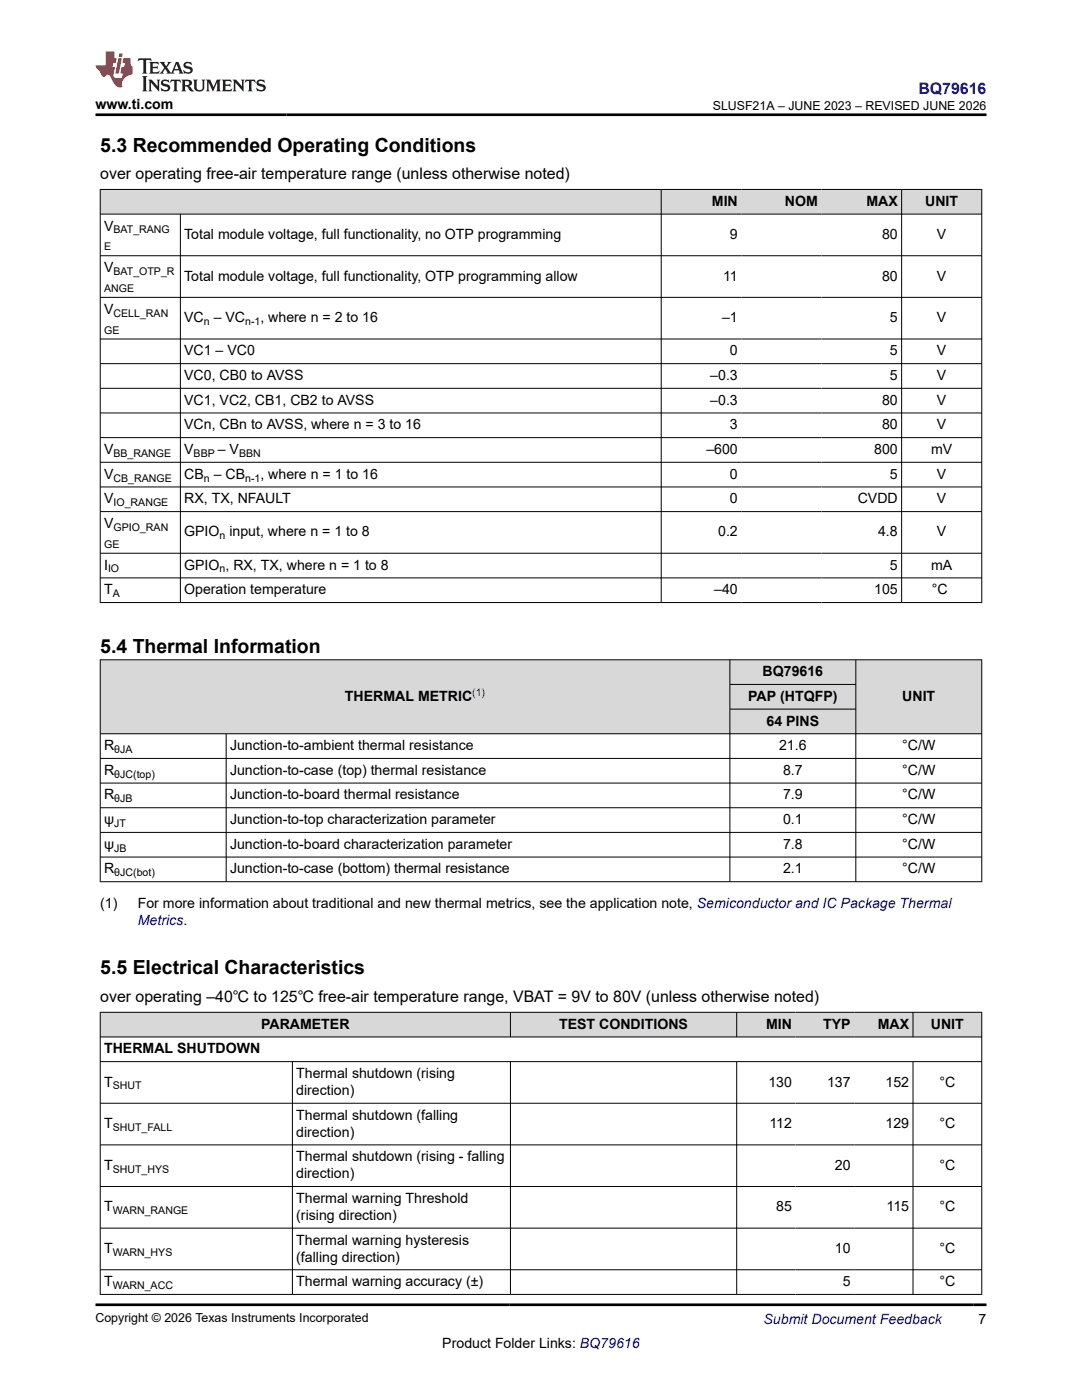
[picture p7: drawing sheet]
<svg xmlns="http://www.w3.org/2000/svg" width="216mm" height="279mm" viewBox="0 0 216 279" stroke-linecap="round" stroke-linejoin="round" font-family="sans-serif">
<defs><g id="words">
<g font-size="3.9">
<text x="20" y="30.3">5.3 Recommended Operating Conditions</text>
<text x="20" y="130.4">5.4 Thermal Information</text>
<text x="20" y="194.5">5.5 Electrical Characteristics</text>
</g>
<text font-size="3.2" fill="#00f" x="183.3" y="18.7">BQ79616</text>
<g font-size="3.2">
<text x="20" y="35.7">over operating free-air temperature range (unless otherwise noted)</text>
<text x="20" y="199.9">over operating –40℃ to 125℃ free-air temperature range, VBAT = 9V to 80V (unless otherwise noted)</text>
</g>
<g font-size="2.8">
<text x="19" y="21.8">www.ti.com</text>
<text x="142" y="41.1">MIN</text>
<text x="156.6" y="41.1">NOM</text>
<text x="172.9" y="41.1">MAX</text>
<text x="184.6" y="41.1">UNIT</text>
<text x="20.8" y="46">V</text>
<text x="36.8" y="47.7">Total module voltage, full functionality, no OTP programming</text>
<text x="145.7" y="47.7">9</text>
<text x="176" y="47.7">80</text>
<text x="187" y="47.7">V</text>
<text x="20.8" y="54.3">V</text>
<text x="36.8" y="56">Total module voltage, full functionality, OTP programming allow</text>
<text x="144.3" y="56">11</text>
<text x="176" y="56">80</text>
<text x="187" y="56">V</text>
<text x="20.8" y="62.6">V</text>
<text x="36.8" y="64.3">VC – VC</text>
<text x="52" y="64.3">, where n = 2 to 16</text>
<text x="144.1" y="64.3">–1</text>
<text x="177.6" y="64.3">5</text>
<text x="187" y="64.3">V</text>
<text x="36.8" y="70.9">VC1 – VC0</text>
<text x="145.7" y="70.9">0</text>
<text x="177.6" y="70.9">5</text>
<text x="187" y="70.9">V</text>
<text x="36.8" y="75.8">VC0, CB0 to AVSS</text>
<text x="141.7" y="75.8">–0.3</text>
<text x="177.6" y="75.8">5</text>
<text x="187" y="75.8">V</text>
<text x="36.8" y="80.8">VC1, VC2, CB1, CB2 to AVSS</text>
<text x="141.7" y="80.8">–0.3</text>
<text x="176" y="80.8">80</text>
<text x="187" y="80.8">V</text>
<text x="36.8" y="85.7">VCn, CBn to AVSS, where n = 3 to 16</text>
<text x="145.7" y="85.7">3</text>
<text x="176" y="85.7">80</text>
<text x="187" y="85.7">V</text>
<text x="20.8" y="90.6">V</text>
<text x="20.8" y="95.5">V</text>
<text x="36.8" y="90.6">V</text>
<text x="36.8" y="95.5">CB – CB</text>
<text x="43.5" y="90.6">– V</text>
<text x="52" y="95.5">, where n = 1 to 16</text>
<text x="140.9" y="90.6">–600</text>
<text x="145.7" y="95.5">0</text>
<text x="174.4" y="90.6">800</text>
<text x="177.6" y="95.5">5</text>
<text x="185.8" y="90.6">mV</text>
<text x="187" y="95.5">V</text>
<text x="20.8" y="100.5">V</text>
<text x="36.8" y="100.5">RX, TX, NFAULT</text>
<text x="145.7" y="100.5">0</text>
<text x="171.1" y="100.5">CVDD</text>
<text x="187" y="100.5">V</text>
<text x="20.8" y="105.4">V</text>
<text x="36.8" y="107.1">GPIO input, where n = 1 to 8</text>
<text x="143.3" y="107.1">0.2</text>
<text x="175.2" y="107.1">4.8</text>
<text x="187" y="107.1">V</text>
<text x="20.8" y="113.7">I</text>
<text x="36.8" y="113.7">GPIO , RX, TX, where n = 1 to 8</text>
<text x="177.6" y="113.7">5</text>
<text x="185.8" y="113.7">mA</text>
<text x="20.8" y="118.6">T</text>
<text x="36.8" y="118.6">Operation temperature</text>
<text x="142.5" y="118.6">–40</text>
<text x="174.4" y="118.6">105</text>
<text x="185.9" y="118.6">°C</text>
<text x="152.2" y="134.9">BQ79616</text>
<text x="68.8" y="139.9">THERMAL METRIC</text>
<text x="149.3" y="139.9">PAP (HTQFP)</text>
<text x="180" y="139.9">UNIT</text>
<text x="20.8" y="149.7">R</text>
<text x="45.9" y="149.7">Junction-to-ambient thermal resistance</text>
<text x="153" y="144.8">64 PINS</text>
<text x="155.5" y="149.7">21.6</text>
<text x="180" y="149.7">°C/W</text>
<text x="20.8" y="154.6">R</text>
<text x="45.9" y="154.6">Junction-to-case (top) thermal resistance</text>
<text x="156.2" y="154.6">8.7</text>
<text x="180" y="154.6">°C/W</text>
<text x="20.8" y="159.6">R</text>
<text x="45.9" y="159.6">Junction-to-board thermal resistance</text>
<text x="156.2" y="159.6">7.9</text>
<text x="180" y="159.6">°C/W</text>
<text x="20.8" y="164.5">ψ</text>
<text x="45.9" y="164.5">Junction-to-top characterization parameter</text>
<text x="156.2" y="164.5">0.1</text>
<text x="180" y="164.5">°C/W</text>
<text x="20.8" y="169.4">ψ</text>
<text x="45.9" y="169.4">Junction-to-board characterization parameter</text>
<text x="156.2" y="169.4">7.8</text>
<text x="180" y="169.4">°C/W</text>
<text x="20.8" y="174.3">R</text>
<text x="45.9" y="174.3">Junction-to-case (bottom) thermal resistance</text>
<text x="156.2" y="174.3">2.1</text>
<text x="180" y="174.3">°C/W</text>
<text x="20" y="181.1">(1)</text>
<text x="27.5" y="181.1">For more information about traditional and new thermal metrics, see the application note, Semiconductor and IC Package Thermal</text>
<text x="52.1" y="205.3">PARAMETER</text>
<text x="111.6" y="205.3">TEST CONDITIONS</text>
<text x="152.8" y="205.3">MIN</text>
<text x="164.3" y="205.3">TYP</text>
<text x="175.1" y="205.3">MAX</text>
<text x="185.7" y="205.3">UNIT</text>
<text x="20.8" y="210.2">THERMAL SHUTDOWN</text>
<text x="59.1" y="215.1">Thermal shutdown (rising</text>
<text x="20.8" y="216.8">T</text>
<text x="59.1" y="218.5">direction)</text>
<text x="153.3" y="216.8">130</text>
<text x="165" y="216.8">137</text>
<text x="176.7" y="216.8">152</text>
<text x="187.5" y="216.8">°C</text>
<text x="20.8" y="225.1">T</text>
<text x="59.1" y="223.5">Thermal shutdown (falling</text>
<text x="59.1" y="226.8">direction)</text>
<text x="153.5" y="225.1">112</text>
<text x="176.7" y="225.1">129</text>
<text x="187.5" y="225.1">°C</text>
<text x="20.8" y="233.5">T</text>
<text x="59.1" y="231.8">Thermal shutdown (rising - falling</text>
<text x="166.6" y="233.5">20</text>
<text x="187.5" y="233.5">°C</text>
<text x="59.1" y="235.1">direction)</text>
<text x="20.8" y="241.8">T</text>
<text x="59.1" y="240.1">Thermal warning Threshold</text>
<text x="59.1" y="243.5">(rising direction)</text>
<text x="154.9" y="241.8">85</text>
<text x="176.9" y="241.8">115</text>
<text x="187.5" y="241.8">°C</text>
<text x="20.8" y="250.1">T</text>
<text x="59.1" y="248.4">Thermal warning hysteresis</text>
<text x="59.1" y="251.8">(falling direction)</text>
<text x="166.6" y="250.1">10</text>
<text x="187.5" y="250.1">°C</text>
<text x="20.8" y="256.7">T</text>
<text x="59.1" y="256.7">Thermal warning accuracy (±)</text>
<text x="168.2" y="256.7">5</text>
<text x="187.5" y="256.7">°C</text>
<text x="88.3" y="269">Product Folder Links: BQ79616</text>
<text x="195.3" y="264.2">7</text>
</g>
<g font-size="2.8" fill="#00f">
<text x="27.5" y="184.5">Metrics.</text>
<text x="152.4" y="264.2">Submit Document Feedback</text>
</g>
<g font-size="2.5">
<text x="142.2" y="21.9">SLUSF21A – JUNE 2023 – REVISED JUNE 2026</text>
<text x="19" y="263.9">Copyright © 2026 Texas Instruments Incorporated</text>
</g>
<g font-size="2.1">
<text x="22.6" y="46.6">BAT_RANG</text>
<text x="20.8" y="50">E</text>
<text x="20.8" y="58.3">ANGE</text>
<text x="22.6" y="54.9">BAT_OTP_R</text>
<text x="22.6" y="63.2">CELL_RAN</text>
<text x="40.7" y="64.9">n</text>
<text x="48.9" y="64.9">n-1</text>
<text x="20.8" y="66.6">GE</text>
<text x="22.6" y="91.2">BB_RANGE</text>
<text x="38.6" y="91.2">BBP</text>
<text x="47.7" y="91.2">BBN</text>
<text x="22.6" y="96.1">CB_RANGE</text>
<text x="22.6" y="101">IO_RANGE</text>
<text x="40.7" y="96.1">n</text>
<text x="48.9" y="96.1">n-1</text>
<text x="22.6" y="105.9">GPIO_RAN</text>
<text x="43.8" y="107.6">n</text>
<text x="20.8" y="109.3">GE</text>
<text x="21.6" y="114.2">IO</text>
<text x="22.5" y="119.2">A</text>
<text x="43.8" y="114.2">n</text>
<text x="22.8" y="150.3">θJA</text>
<text x="22.8" y="155.2">θJC(top)</text>
<text x="22.8" y="160.1">θJB</text>
<text x="22.8" y="165">JT</text>
<text x="22.8" y="170">JB</text>
<text x="22.8" y="174.9">θJC(bot)</text>
<text x="22.5" y="217.4">SHUT</text>
<text x="22.5" y="225.7">SHUT_FALL</text>
<text x="22.5" y="234">SHUT_HYS</text>
<text x="22.5" y="242.3">WARN_RANGE</text>
<text x="22.5" y="250.6">WARN_HYS</text>
<text x="22.5" y="257.2">WARN_ACC</text>
</g>
<text font-size="2.1" fill="#00f" x="94.2" y="138.9">(1)</text>
</g></defs>
<g fill="#d8d8d8">
<path d="M20 37.8h175.9v4.9h-175.9z" fill-rule="evenodd"/>
<path d="M20.1 37.9h111.8v4.8h-111.8z" fill-rule="evenodd"/>
<path d="M132 37.9h15.9v4.8h-15.9z" fill-rule="evenodd"/>
<path d="M147.9 37.9h16v4.8h-16z" fill-rule="evenodd"/>
<path d="M163.9 37.9h15.9v4.8h-15.9z" fill-rule="evenodd"/>
<path d="M180 37.9h15.8v4.8h-15.8z" fill-rule="evenodd"/>
</g>
<g fill="none" stroke="#000" stroke-width=".2">
<path d="M19.9 37.8h176.1M20 37.7v82.6M131.9 37.7v82.6M179.9 37.7v82.6M195.9 37.7v82.6M19.9 42.7h176.1M19.9 51h176.1M19.9 59.3h176.1M36 42.7v77.6M19.9 67.7h176.1M19.9 72.6h176.1M19.9 77.5h176.1"/>
<path d="M19.9 82.4h176.1M19.9 87.3h176.1M19.9 92.3h176.1M19.9 97.2h176.1M19.9 102.1h176.1M19.9 110.4h176.1M19.9 115.3h176.1M19.9 120.3h176.1"/>
</g>
<g fill="#d8d8d8">
<path d="M20 131.7h175.9v4.9h-175.9z" fill-rule="evenodd"/>
<path d="M20.1 131.7h125.5v14.7h-125.5z" fill-rule="evenodd"/>
<path d="M145.7 131.7h25v4.8h-25z" fill-rule="evenodd"/>
<path d="M170.8 131.7h25v14.7h-25z" fill-rule="evenodd"/>
<path d="M145.7 136.7h25v4.8h-25z" fill-rule="evenodd"/>
<path d="M145.7 141.6h25v4.8h-25z" fill-rule="evenodd"/>
</g>
<g fill="none" stroke="#000" stroke-width=".2">
<path d="M19.9 131.7h176.1M20 131.6v44.4M145.6 131.6v44.4M145.6 136.6h25.2M170.8 131.6v44.4M195.9 131.6v44.4M19.9 146.4h176.1M19.9 151.4h176.1M19.9 156.3h176.1M45.1 146.4v29.6M145.6 141.5h25.2M19.9 161.2h176.1"/>
<path d="M19.9 166.1h176.1M19.9 171h176.1M19.9 176h176.1"/>
</g>
<g fill="#d8d8d8">
<path d="M20 202h175.9v4.9h-175.9z" fill-rule="evenodd"/>
<path d="M20.1 202.1h81.7v4.8h-81.7z" fill-rule="evenodd"/>
<path d="M101.9 202.1h45v4.8h-45z" fill-rule="evenodd"/>
<path d="M147.1 202.1h11.6v4.8h-11.6z" fill-rule="evenodd"/>
<path d="M158.7 202.1h11.8v4.8h-11.8z" fill-rule="evenodd"/>
<path d="M170.5 202.1h11.6v4.8h-11.6z" fill-rule="evenodd"/>
<path d="M182.2 202.1h13.6v4.8h-13.6z" fill-rule="evenodd"/>
</g>
<g fill="none" stroke="#000" stroke-width=".2">
<path d="M19.9 202h176.1M19.9 206.9h176.1M19.9 211.9h176.1M20 202v56.4M58.3 211.9v46.5M101.9 202v5M101.9 211.9v46.5M147 202v5M147 211.9v46.5M182.2 202v5M182.2 211.9v46.5M195.9 202v56.4"/>
<path d="M19.9 220.2h176.1M19.9 228.5h176.1M19.9 236.8h176.1M19.9 245.1h176.1M19.9 253.4h176.1M19.9 258.3h176.1"/>
</g>
<path d="M27.7 11.6l-.2 .6 .5-.2h.6v.1v2.2l-.2 .4h1l-.2-.4v-2.2v-.1h.5l.5 .2-.1-.6zM29.8 12.4l.2 .3v1.6l-.2 .4h1.9l.1-.6a1.08 1.08 0 0 1-1.3 .2v-.7h.6l.4 .2v-.7l-.4 .2h-.6v-.5l.2-.2a1 1 0 0 1 1 .3l-.1-.5zM31.8 12.4l1 1.1-1 1.2h.9l-.2-.2 .4-.8 .5 .8-.2 .2h1.6l-.2-.2 .1-.5h1l.1 .5-.1 .2h.9l-.2-.4-.8-1.9h-.5l-1 2.1-.8-1.1 .9-1h-.8l.2 .2-.5 .6-.3-.6 .1-.2zM35.2 12.8l.4 1h-.8zM36.8 12.5a.65 .65 0 0 0-.2 .7 .65 .65 0 0 0 .6 .5l.7 .1 .1 .3a.79 .79 0 0 1-.7 .4 .79 .79 0 0 1-.7-.5l.1 .7 .2-.1a.93 .93 0 0 0 1.1 0 .93 .93 0 0 0 .4-.9 1.46 1.46 0 0 0-1.2-.6l-.1-.3a1.09 1.09 0 0 1 1.2 .2l-.2-.6-.1 .1-.6-.2zM28.4 15.2l.2 .4v2.2l-.2 .4h1l-.2-.4v-2.2l.2-.4zM29.6 15.9l.2 .4v1.5l-.2 .4h.8l-.3-.4v-1.3l1.7 1.8v-2l.2-.4h-.8l.2 .2 .1 1.1-1.2-1.3zM32.3 16a.65 .65 0 0 0-.2 .8 .65 .65 0 0 0 .7 .4l.6 .2 .1 .2a.79 .79 0 0 1-.7 .4 .79 .79 0 0 1-.7-.5l.1 .7 .2-.1a.93 .93 0 0 0 1.1 .1 .93 .93 0 0 0 .4-1 1.46 1.46 0 0 0-1.2-.5l-.1-.4a1.09 1.09 0 0 1 1.2 .2l-.2-.6-.1 .1-.6-.1zM34.1 15.9l-.1 .6a.63 .63 0 0 1 .7-.3l.1 1.6-.3 .4h1l-.2-.4v-1.6a.66 .66 0 0 1 .8 .3l-.1-.6zM36.2 15.9l.2 .4v1.5l-.2 .4h.9l-.2-.2v-.7h.5l.1 .2a.79 .79 0 0 0 1.2 .6l-1-.9a.61 .61 0 0 0 .6-.6 .61 .61 0 0 0-.5-.7zM36.9 16.2h.2a.47 .47 0 0 1 .5 .1 .47 .47 0 0 1 .1 .5l-.2 .1-.6 .1zM38.5 15.9l.2 .2a2.27 2.27 0 0 0 .4 2 1.04 1.04 0 0 0 1.7-.7v-1.3l.2-.2h-.8l.2 .4v1.1a.6 .6 0 0 1-.6 .6 .6 .6 0 0 1-.6-.6v-1.1l.3-.4zM41.1 15.9l.2 .4v1.5l-.2 .4h.7l-.2-.4v-1.4l.9 1.9 .8-1.9v1.4l-.2 .4h1l-.3-.4v-1.5l.3-.4h-.8l-.7 1.5-.7-1.5zM44.3 15.9l.2 .4v1.5l-.2 .4h1.9l.1-.6a1.09 1.09 0 0 1-1.3 .2v-.7h.6l.4 .2v-.6l-.4 .2h-.6v-.6l.2-.1a1.01 1.01 0 0 1 1 .3l-.1-.6zM46.4 15.9l.3 .4v1.5l-.3 .4h.8l-.2-.4v-1.3l1.6 1.8v-2l.2-.4h-.7l.2 .2v1.1l-1.2-1.3zM49 15.9l-.1 .6a.63 .63 0 0 1 .8-.3v1.6l-.3 .4h1l-.2-.4v-1.6a.66 .66 0 0 1 .8 .3l-.1-.6zM51.4 16a.65 .65 0 0 0-.2 .8 .65 .65 0 0 0 .6 .4l.6 .2 .2 .2a.79 .79 0 0 1-.8 .4 .79 .79 0 0 1-.6-.5l.1 .7 .2-.1a.93 .93 0 0 0 1 .1 .93 .93 0 0 0 .5-1 1.46 1.46 0 0 0-1.3-.5l-.1-.4a1.09 1.09 0 0 1 1.3 .2l-.2-.6-.2 .1-.5-.1z" fill="#231f20"/>
<path d="M21.1 10.3v2.7h-2.1l.1 .4 .9 1a.95 .95 0 0 0 .9 .9 .59 .59 0 0 1 .6-.4 .59 .59 0 0 1 .5 .3l.4 .8a1.59 1.59 0 0 0 2.1 1.4 1.61 1.61 0 0 1 1-2.3l1-.3-.1-1.5a1.59 1.59 0 0 1-.4-1.7h-1.4l-.2 .9h.5l-.1 .9h-.5l-.2 .9v.3l.4 .1-.2 .9h-.6a.73 .73 0 0 1-1.1-.7l.3-1.5h-.5l.2-.9h.5l.2-.9h-.5v-1.3zM23.6 11.6l-.6 3.1h.7l.6-3.1zM23.8 10.7l-.1 .6h.7l.1-.6z" fill="#ed1c24"/>
<path d="M19 22.9h177.8M19 260.4h177.8" fill="none" stroke="#000" stroke-width=".53"/>
<use href="#words"/>
</svg>
